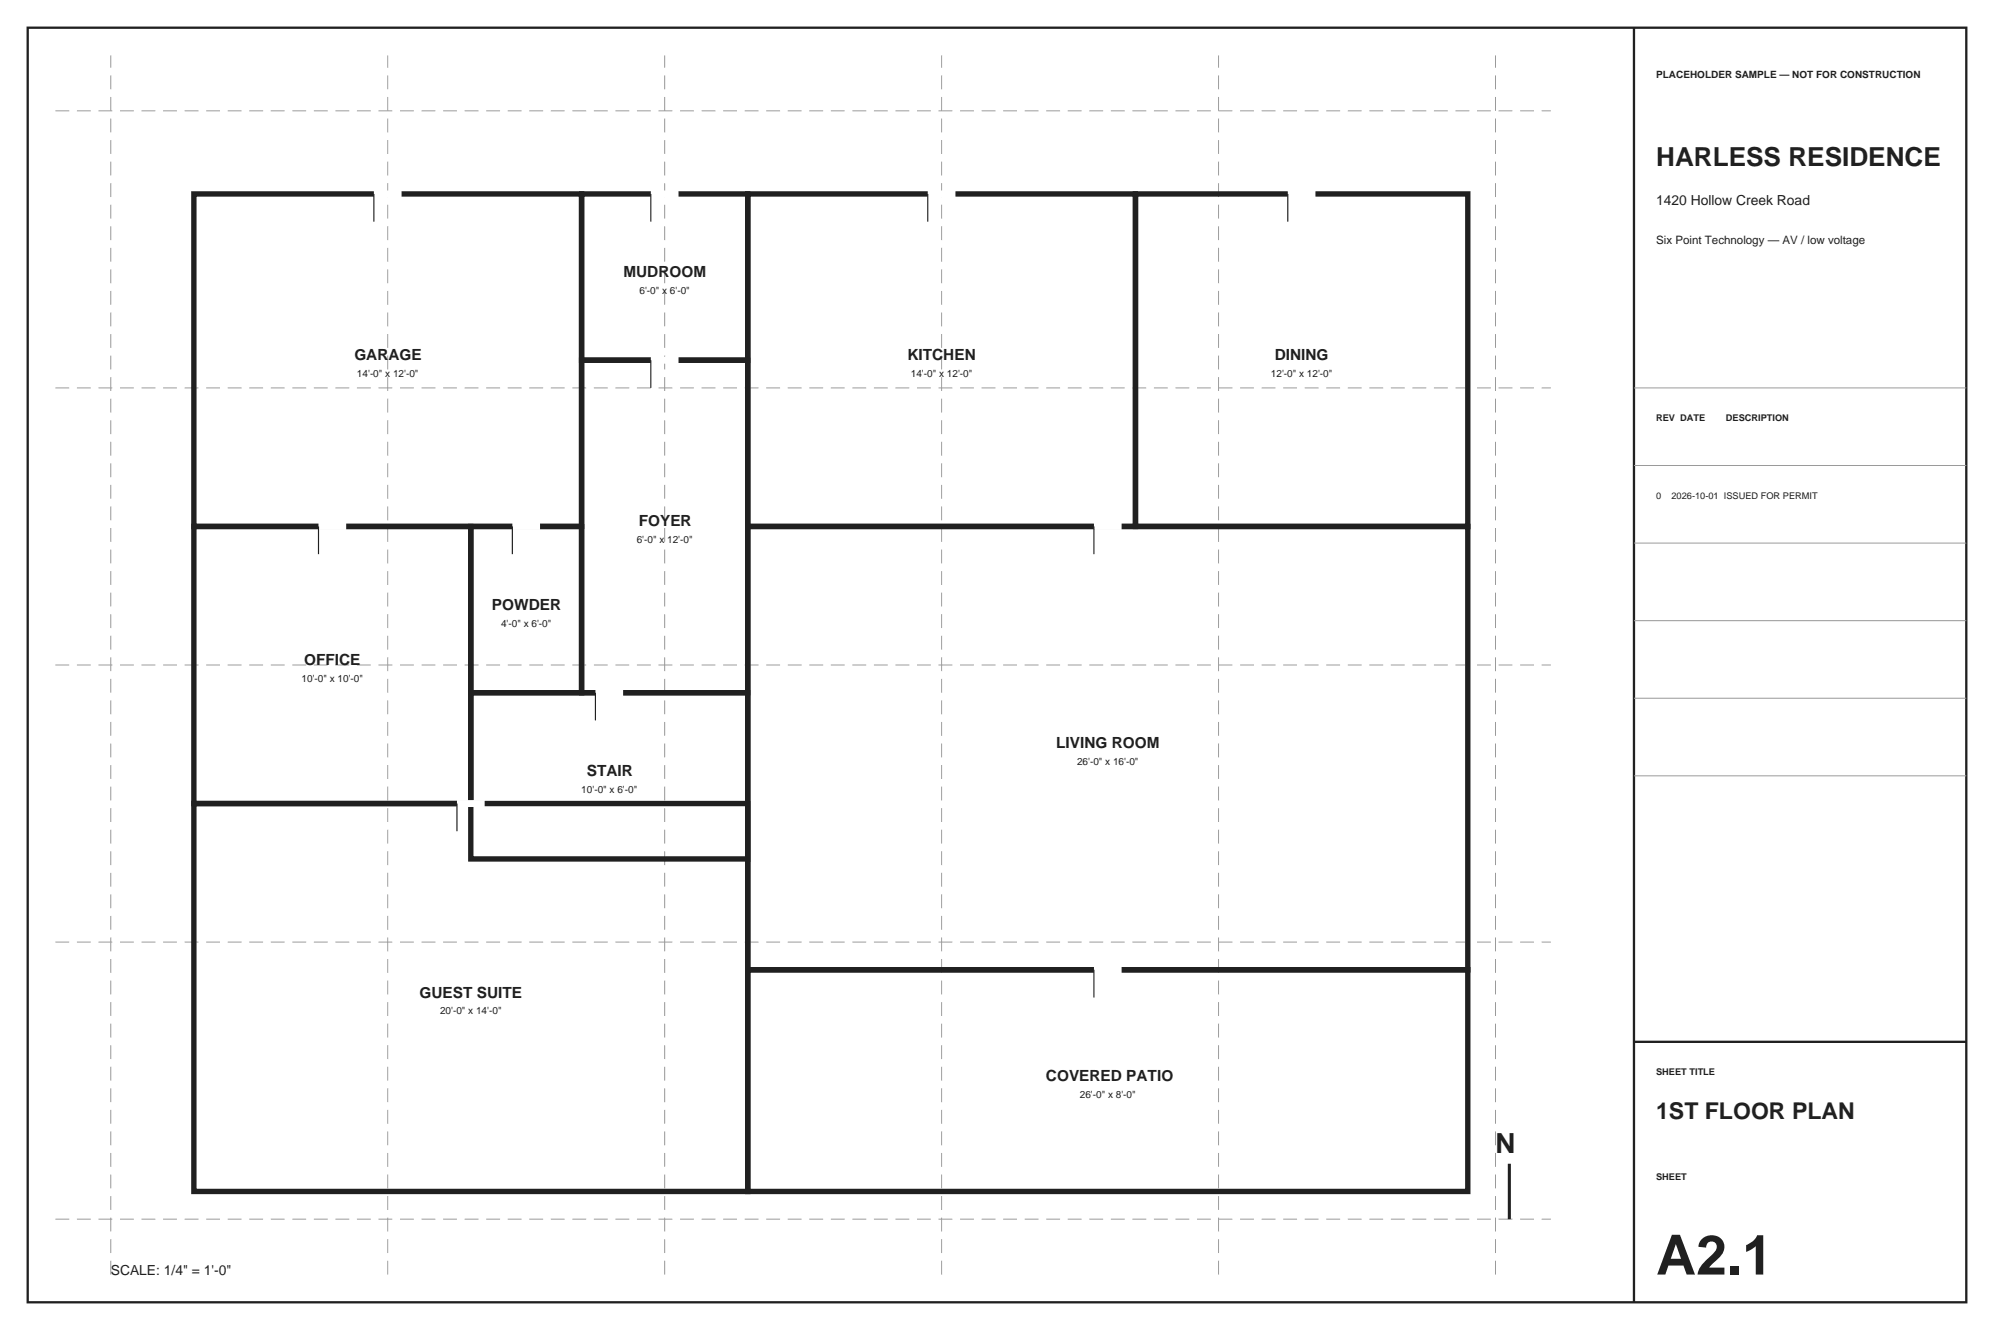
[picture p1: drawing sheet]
<svg xmlns="http://www.w3.org/2000/svg" width="914mm" height="610mm" viewBox="0 0 914 610" stroke-linecap="round" stroke-linejoin="round" font-family="sans-serif">
<defs><g id="words">
<text font-size="25.4" fill="#1f1f24" x="759" y="584">A2.1</text>
<text font-size="12.7" fill="#1f1f24" x="686" y="528">N</text>
<text font-size="12" fill="#1f1f24" x="759" y="76">HARLESS RESIDENCE</text>
<text font-size="10.6" fill="#1f1f24" x="759" y="513">1ST FLOOR PLAN</text>
<g font-size="7.1" fill="#1f1f24">
<text x="286" y="127">MUDROOM</text>
<text x="162" y="165">GARAGE</text>
<text x="416" y="165">KITCHEN</text>
<text x="585" y="165">DINING</text>
<text x="293" y="241">FOYER</text>
<text x="226" y="279">POWDER</text>
<text x="139" y="305">OFFICE</text>
<text x="484" y="343">LIVING ROOM</text>
<text x="269" y="356">STAIR</text>
<text x="192" y="457">GUEST SUITE</text>
<text x="480" y="495">COVERED PATIO</text>
</g>
<g font-size="6.3" fill="#1f1f24">
<text x="759" y="94">1420 Hollow Creek Road</text>
<text x="51" y="584">SCALE: 1/4&quot; = 1'-0&quot;</text>
</g>
<text font-size="5.3" fill="#1f1f24" x="759" y="112">Six Point Technology — AV / low voltage</text>
<g font-size="4.6" fill="#1f1f24">
<text x="759" y="36">PLACEHOLDER SAMPLE — NOT FOR CONSTRUCTION</text>
<text x="293" y="135">6'-0&quot; x 6'-0&quot;</text>
<text x="164" y="173">14'-0&quot; x 12'-0&quot;</text>
<text x="418" y="173">14'-0&quot; x 12'-0&quot;</text>
<text x="583" y="173">12'-0&quot; x 12'-0&quot;</text>
<text x="292" y="249">6'-0&quot; x 12'-0&quot;</text>
<text x="230" y="287">4'-0&quot; x 6'-0&quot;</text>
<text x="138" y="313">10'-0&quot; x 10'-0&quot;</text>
<text x="494" y="351">26'-0&quot; x 16'-0&quot;</text>
<text x="267" y="363">10'-0&quot; x 6'-0&quot;</text>
<text x="202" y="465">20'-0&quot; x 14'-0&quot;</text>
<text x="495" y="503">26'-0&quot; x 8'-0&quot;</text>
</g>
<g font-size="4.2" fill="#1f1f24">
<text x="759" y="193">REV DATE</text>
<text x="791" y="193">DESCRIPTION</text>
<text x="759" y="229">0</text>
<text x="767" y="229">2026-10-01 ISSUED FOR PERMIT</text>
<text x="759" y="493">SHEET TITLE</text>
<text x="759" y="541">SHEET</text>
</g>
</g></defs>
<path d="M13 13h889v584h-889zM749 13v584M749 478h153" fill="none" stroke="#1f1f24" stroke-width="1.1" stroke-linecap="butt"/>
<path d="M25 51h686M25 178h686M25 305h686M25 432h686M25 559h686M51 584v-559M178 584v-559M305 584v-559M432 584v-559M559 584v-559M686 584v-559" fill="none" stroke="#9999a6" stroke-width=".46" stroke-dasharray="6.3 3.5" stroke-linecap="butt"/>
<path d="M89 89h178v152h-178zM267 89h76v76h-76zM343 89h178v152h-178zM521 89h152v152h-152zM267 165h76v152h-76zM89 241h127v127h-127zM216 241h51v76h-51zM343 241h330v203h-330zM216 317h127v77h-127zM89 368h254v178h-254zM343 444h330v102h-330z" fill="none" stroke="#1f1f24" stroke-width="2.5" stroke-linecap="butt"/>
<path d="M171 89h13M298 89h13M425 89h13M591 89h12M298 165h13M146 241h13M235 241h13M502 241h12M273 317h13M210 368h12M502 444h12" fill="none" stroke="#fff" stroke-width="3.2" stroke-linecap="butt"/>
<path d="M171 89v13M298 89v13M425 89v13M591 89v13M298 165v13M146 241v13M235 241v13M502 241v13M273 317v13M210 368v13M502 444v13" fill="none" stroke="#1f1f24" stroke-width=".53"/>
<path d="M692 533v26" fill="none" stroke="#1f1f24" stroke-width="1.4" stroke-linecap="butt"/>
<path d="M749 178h153M749 213h153M749 249h153M749 284h153M749 320h153M749 356h153" fill="none" stroke="#9999a6" stroke-width=".46"/>
<use href="#words"/>
</svg>
